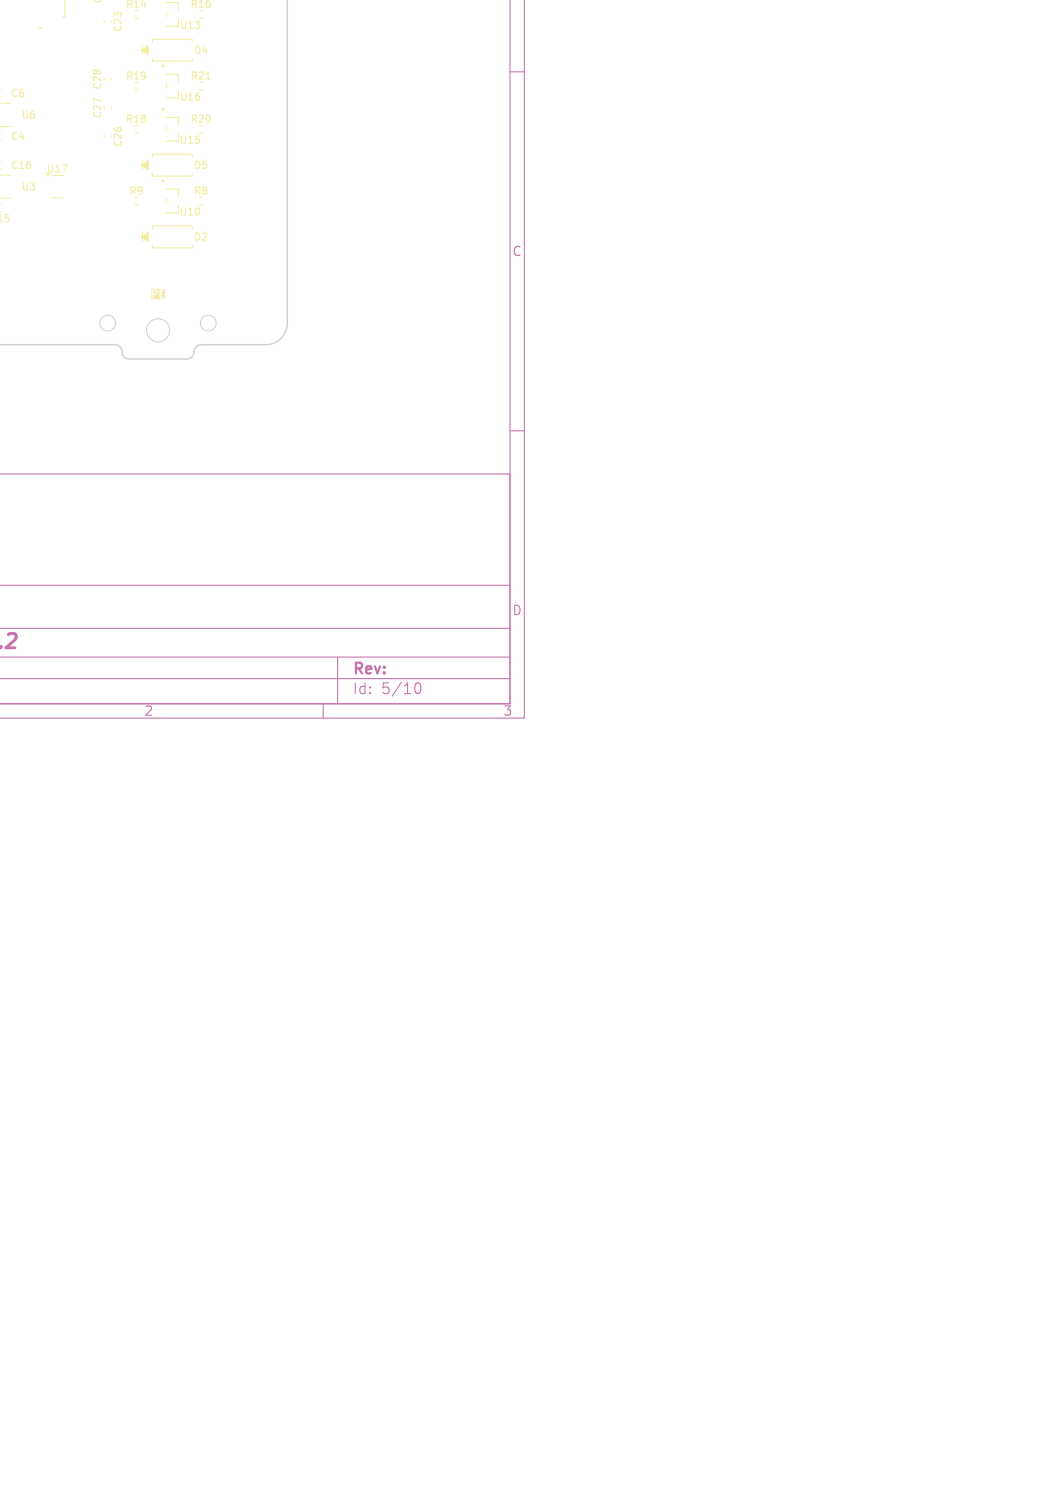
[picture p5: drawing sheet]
<svg xmlns="http://www.w3.org/2000/svg" width="148mm" height="210mm" viewBox="0 0 148 210" stroke-linecap="round" stroke-linejoin="round" font-family="sans-serif">
<defs><g id="words">
<text font-size="2.8" fill="#c872ab" x=".1" y="90.9">.2</text>
<g font-size="2.1" fill="#c872ab">
<text x="49" y="94.3">Rev:</text>
<text x="49" y="96.9">Id:</text>
<text x="53.1" y="96.9">5/10</text>
</g>
<g font-size="1.8" fill="#c872ab">
<text x="71.3" y="35.9">C</text>
<text x="71.3" y="85.9">D</text>
<text x="20" y="99.9">2</text>
<text x="70" y="99.9">3</text>
</g>
<g font-size="1.4" fill="#f2eda1">
<text x="14.3" y=".6" transform="rotate(-90 14.3 .6)">C2</text>
<text x="17.2" y="4.6" transform="rotate(-90 17.2 4.6)">C23</text>
<text x="17.4" y="1.3">R14</text>
<text x="24.9" y="4.2">U13</text>
<text x="26.4" y="1.3">R16</text>
<text x="17.4" y="11.3">R19</text>
<text x="26.4" y="11.3">R21</text>
<text x="26.9" y="7.7">D4</text>
<text x="1.4" y="13.7">C6</text>
<text x="2.9" y="16.7">U6</text>
<text x="14.3" y="16.6" transform="rotate(-90 14.3 16.6)">C27</text>
<text x="14.3" y="12.6" transform="rotate(-90 14.3 12.6)">C28</text>
<text x="17.4" y="17.3">R18</text>
<text x="24.9" y="14.2">U16</text>
<text x="26.4" y="17.3">R20</text>
<text x="1.4" y="19.7">C4</text>
<text x="1.4" y="23.7">C16</text>
<text x="17.2" y="20.6" transform="rotate(-90 17.2 20.6)">C26</text>
<text x="24.9" y="20.2">U15</text>
<text x="26.9" y="23.7">D5</text>
<text x="2.9" y="26.7">U3</text>
<text x="6.4" y="24.2">U17</text>
<text x="17.9" y="27.3">R9</text>
<text x="26.9" y="27.3">R8</text>
<text x="-.6" y="31.2">15</text>
<text x="24.9" y="30.2">U10</text>
<text x="26.9" y="33.7">D2</text>
</g>
</g></defs>
<path d="M71 0v98h-71h71v-32h-71M73 0v100h-73M71 10h2M71 60h2M0 94.5h71M0 91.5h71M0 87.5h71M0 81.5h71M45 98v2M47 91.5v6.5M57.7 95.7a.55 .55 0 0 1 .4-.6h.1a.94 .94 0 0 1 0 1.5h-.1a.55 .55 0 0 1-.4-.6" fill="none" stroke="#c872ab" stroke-width=".15"/>
<g fill="#f2eda1">
<path d="M21.4 40.6h.3v.2l-.3 .1z"/>
<path d="M21.1 40.2h1.9v1.5h-1.9v-1.2h.1v1h.2v-.4h.3l.2-.2 .1-.3-.1-.1h.3v1l.6 .1 .1-.1-.1-.1h-.4v-.4l.3-.1-.1-.1h-.2v-.2l.4-.1v-.1l-.9 .1-.6-.1-.2 .1z"/>
</g>
<g fill="none" stroke="#f2eda1" stroke-width=".15">
<path d="M9 0v2.4h-.3M19.6 7h1.2M19.8 6.4v1.2M19.8 7l.8-.6v1.2zM19.8 7l.8 .1M19.8 7l.8 .3M19.8 7l.8 .4M19.8 7l.8 .5M20.6 6.5l-.8 .5M20.6 6.6l-.8 .4M20.6 6.7l-.8 .3M20.6 6.9l-.8 .1"/>
<path d="M21.2 5.8v-.3h5.6v.3M21.2 8.2v.3h5.6v-.3M23.2 11.7v.6M23.2 10.3h1.6v1.1M24.8 12.6v1.1h-1.6M28.7 11h.6M19.6 33h1.2M19.8 32.4v1.2M19.8 33l.8-.6v1.2zM19.8 33l.8 .1M19.8 33l.8 .3M19.8 33l.8 .4"/>
<path d="M19.8 33l.8 .5M20.6 32.5l-.8 .5M20.6 32.6l-.8 .4M20.6 32.7l-.8 .3M20.6 32.9l-.8 .1M21.2 31.8v-.3h5.6v.3M21.2 34.2v.3h5.6v-.3M23.2 27.7v.6M23.2 26.3h1.6v1.1M24.8 28.6v1.1h-1.6"/>
<circle cx="22.7" cy="9.2" r=".13"/>
<circle cx="22.7" cy="25.2" r=".13"/>
</g>
<g fill="none" stroke="#f2eda1" stroke-width=".14">
<path d="M-.1 12.5h.2M-.1 13.5h.2M-.1 14.4h1.6M-.1 17.6h1.6M15.5 10.9v.2M18.8 18.5h.4M27.8 2.5h.4M27.8 12.5h.4M-.1 28.5h.2M-.1 29.5h.2M-.1 22.5h.2M-.1 23.5h.2"/>
<path d="M-.1 24.4h1.6M-.1 27.6h1.6M18.8 28.5h.4M27.8 28.5h.4"/>
</g>
<path d="M5.4 3.8h.4v.3h-.4z" fill="#f2eda1"/>
<path d="M-.1 18.5h.2M-.1 19.5h.2M14.5 2.9v.2M14.5 18.9v.2M15.5 2.9v.2M15.5 14.9v.2M15.5 18.9v.2M18.8 12.5h.4M18.8 2.5h.4M27.8 18.5h.4M7.2 27.6h1.6" fill="none" stroke="#f2eda1" stroke-width=".14"/>
<g fill="none" stroke="#f2eda1" stroke-width=".15">
<path d="M23.2 1.7v.6M23.2 17.7v.6M23.2 .3h1.6v1.1M23.2 16.3h1.6v1.1M24.8 2.6v1.1h-1.6M24.8 18.6v1.1h-1.6M19.6 23h1.2M19.8 22.4v1.2M19.8 23l.8-.6v1.2zM19.8 23l.8 .1M19.8 23l.8 .3M19.8 23l.8 .4"/>
<path d="M19.8 23l.8 .5M20.6 22.5l-.8 .5M20.6 22.6l-.8 .4M20.6 22.7l-.8 .3M20.6 22.9l-.8 .1M21.2 21.8v-.3h5.6v.3M21.2 24.2v.3h5.6v-.3"/>
<circle cx="22.7" cy="15.2" r=".13"/>
</g>
<path d="M40 0v45a3 3 0 0 1-3 3h-9a1.09 1.09 0 0 0-1 1.3l-.4 .5-.5 .2h-8.1a1.09 1.09 0 0 1-1-1.3l-.4-.5-.6-.2h-16.1" fill="none" stroke="#d0d2cd" stroke-width=".2"/>
<g fill="none" stroke="#d0d2cd" stroke-width=".14">
<circle cx="15" cy="45" r="1.1"/>
<circle cx="22" cy="46" r="1.6"/>
<circle cx="29" cy="45" r="1.1"/>
</g>
<use href="#words"/>
</svg>
